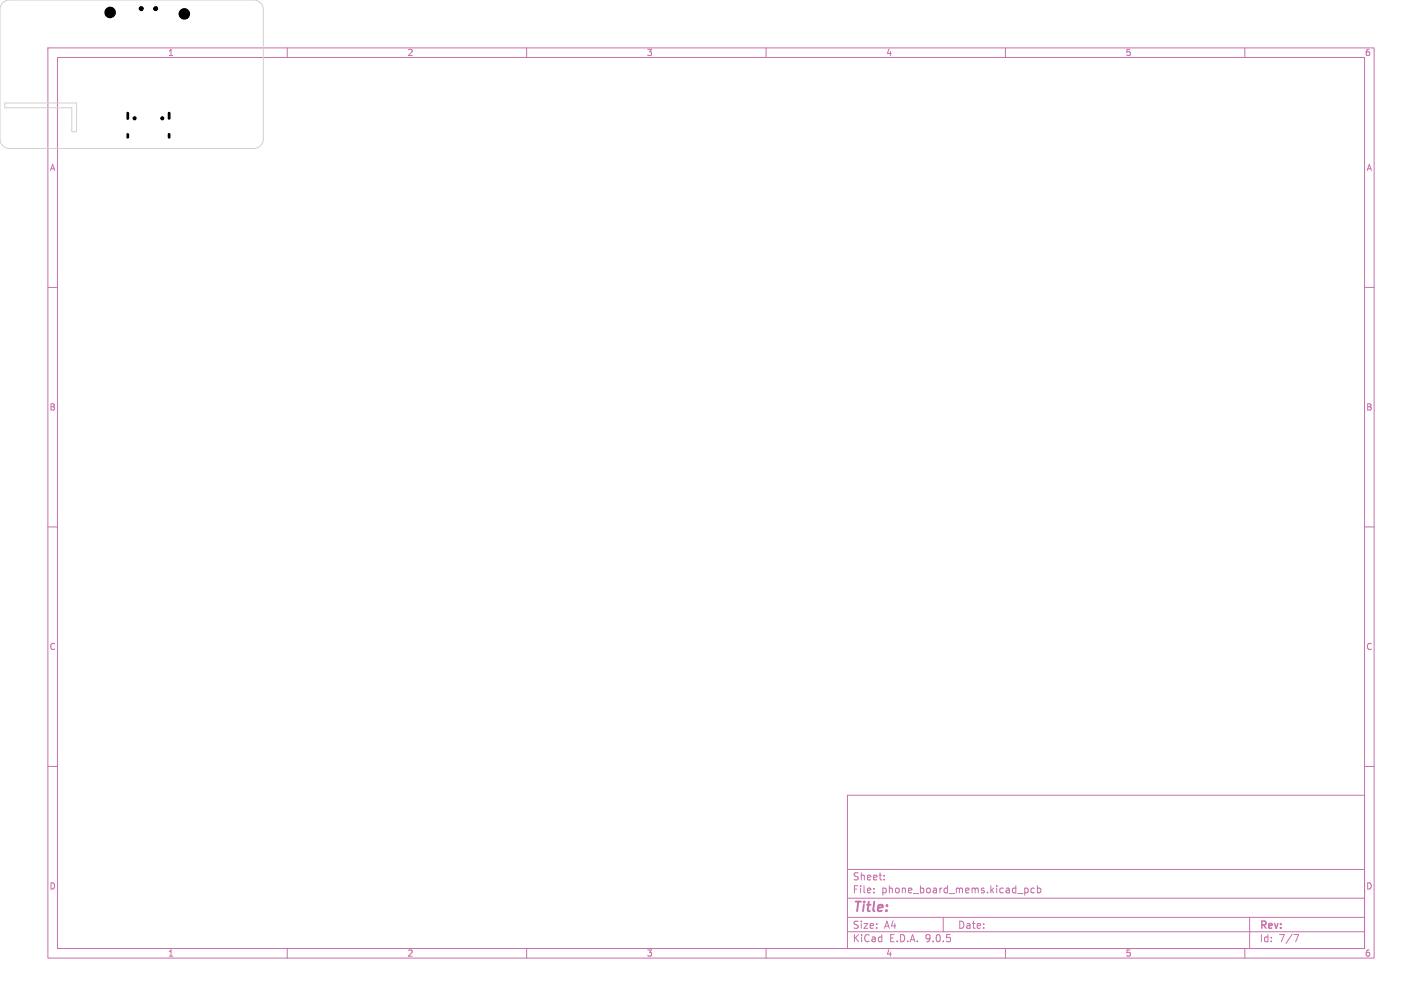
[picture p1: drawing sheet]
<svg xmlns="http://www.w3.org/2000/svg" width="297mm" height="210mm" viewBox="0 0 297 210" stroke-linecap="round" stroke-linejoin="round" font-family="sans-serif">
<defs><g id="words">
<text font-size="2.8" fill="#c872ab" x="178" y="190.9">Title:</text>
<g font-size="2.1" fill="#c872ab">
<text x="178" y="184">Sheet:</text>
<text x="178" y="186.7">File:</text>
<text x="184.1" y="186.7">phone_board_mems.kicad_pcb</text>
<text x="178" y="196.9">KiCad</text>
<text x="178" y="194.1">Size:</text>
<text x="184.7" y="194.1">A4</text>
<text x="185.7" y="196.9">E.D.A.</text>
<text x="193.3" y="196.9">9.0.5</text>
<text x="200" y="194.1">Date:</text>
<text x="263" y="194.3">Rev:</text>
<text x="263" y="196.9">Id:</text>
<text x="267.1" y="196.9">7/7</text>
</g>
<g font-size="1.8" fill="#c872ab">
<text x="35" y="11.9">1</text>
<text x="85" y="11.9">2</text>
<text x="135" y="11.9">3</text>
<text x="185" y="11.9">4</text>
<text x="235" y="11.9">5</text>
<text x="285" y="11.9">6</text>
<text x="10.3" y="35.9">A</text>
<text x="285.4" y="35.9">A</text>
<text x="10.3" y="85.9">B</text>
<text x="285.3" y="85.9">B</text>
<text x="10.3" y="135.9">C</text>
<text x="285.3" y="135.9">C</text>
<text x="10.3" y="185.9">D</text>
<text x="285.3" y="185.9">D</text>
<text x="35" y="199.9">1</text>
<text x="85" y="199.9">2</text>
<text x="135" y="199.9">3</text>
<text x="185" y="199.9">4</text>
<text x="235" y="199.9">5</text>
<text x="285" y="199.9">6</text>
</g>
</g></defs>
<g fill="none" stroke="#c872ab" stroke-width=".21">
<path d="M10 10h277v190h-277zM12 12h273v186h-273zM60 10v2M110 10v2M160 10v2M210 10v2M260 10v2M10 60h2M285 60h2M10 110h2M285 110h2M10 160h2"/>
<path d="M177 166h108v32h-108zM285 160h2M60 198v2M110 198v2M160 198v2M177 194.5h108M177 191.5h108M177 187.5h108M177 181.5h108M182.5 186.3v.1M182.5 185.5v.1M184.7 183.6v.1"/>
<path d="M184.7 182.8v.1M197 191.5v3M210 198v2M214 185.4v1.5M214 185.5l.5-.1 .2 .3-.1 .6h-.6M216 185.5l-.4-.1-.3 .3 .2 .6h.5M216.7 185.5l.4-.1 .3 .3-.2 .6h-.5M216.7 184.9v1.5M260 198v2M261 191.5v6.5M270.2 195.1h1l-.6 1.5"/>
</g>
<path d="M.6 .6l.7-.5 .7-.1h51a2 2 0 0 1 2 2v27a2 2 0 0 1-2 2h-51a2 2 0 0 1-2-2v-27l.2-.8zM1 21.5h15v6h-1v-5h-14z" fill="none" stroke="#d0d2cd" stroke-width=".21"/>
<g fill="#000" stroke="#000" stroke-width=".21">
<circle cx="23" cy="2.6" r="1.1"/>
<circle cx="29.5" cy="1.8" r=".42"/>
<circle cx="32.5" cy="1.8" r=".42"/>
<circle cx="38.5" cy="2.9" r="1.1"/>
<circle cx="28.1" cy="24.7" r=".32"/>
<circle cx="33.9" cy="24.7" r=".32"/>
</g>
<path d="M26.7 23.6v1.1M26.7 28.1v.6M35.3 23.6v1.1M35.3 28.1v.6" fill="none" stroke="#000" stroke-width=".6"/>
<use href="#words"/>
</svg>
